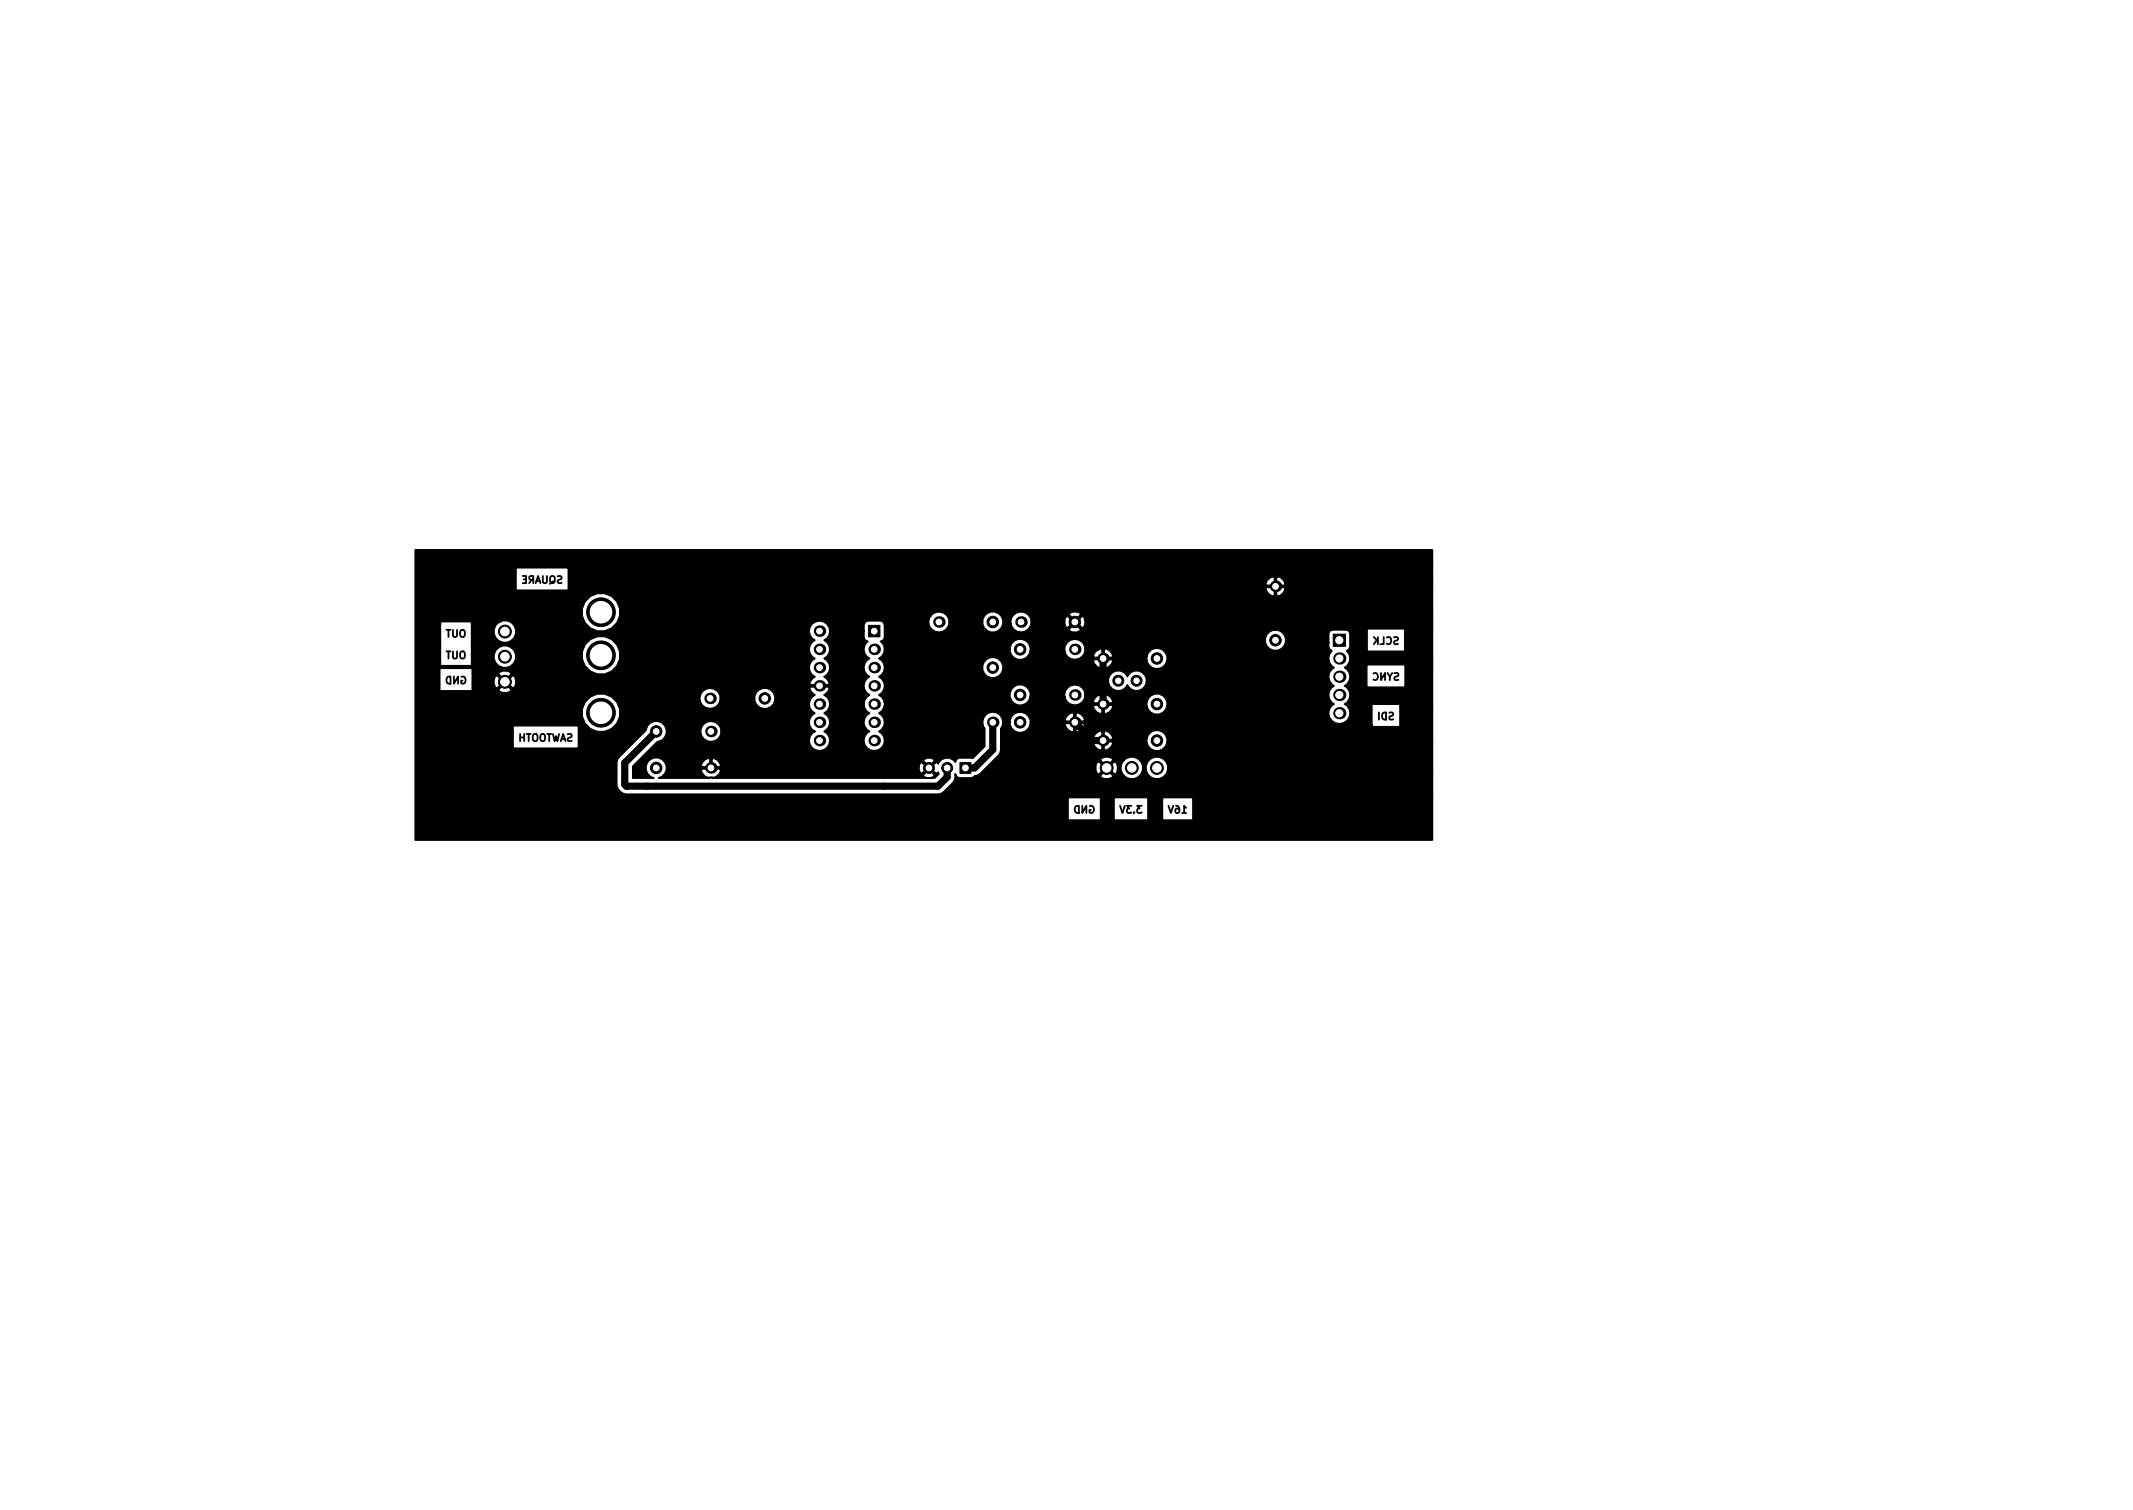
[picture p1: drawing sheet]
<svg xmlns="http://www.w3.org/2000/svg" width="297mm" height="210mm" viewBox="0 0 297 210" stroke-linecap="round" stroke-linejoin="round" font-family="sans-serif">
<g fill="none" stroke="#000" stroke-width=".25">
<path d="M62.2 90.7h.5M62.2 87.7h.5M62.3 94.3l.4-.1v1a.52 .52 0 0 1-.5-.3 .52 .52 0 0 1 .1-.6zM62.5 87.7v1M62.5 90.7v1M63.1 90.7v.8l.2 .2h.2l.1-.2v-.8M63.1 87.7v.8l.2 .2h.2l.1-.2v-.8M63.2 94.2v1l.6-1v1M64.1 90.8l.2-.1a.34 .34 0 0 1 .4 .3v.4a.33 .33 0 0 1-.3 .3 .33 .33 0 0 1-.3-.3zM64.2 87.7h.1a.34 .34 0 0 1 .4 .3v.4a.33 .33 0 0 1-.3 .3 .33 .33 0 0 1-.3-.3v-.4zM64.3 94.2a.47 .47 0 0 1 .5 .5 .47 .47 0 0 1-.5 .5l-.1-.4h.2M72.8 80.2h.5v1h-.5"/>
<path d="M72.9 80.7h.4M74 80.7l-.3 .5M74.3 80.7h-.5l-.1-.2v-.2l.6-.1v1M74.6 81.2l.3-1 .4 1M74.7 80.9h.5M75.6 80.2v.8l.2 .2h.3l.1-.2v-.8M76.6 80.3l.2-.1a.34 .34 0 0 1 .5 .3v.4a.33 .33 0 0 1-.4 .3 .33 .33 0 0 1-.3-.3zM77.1 81l-.6 .3M77.6 80.2h.4l.2 .1v.3l-.5 .2-.1 .2 .2 .2h.4M191.3 93.8a.47 .47 0 0 1 .6 .3 .47 .47 0 0 1-.4 .6l-.2-.1M191.3 88.7l.6 .6M191.7 89.1l-.4 .6"/>
<path d="M191.9 88.7v1M192 99.2v1M192.3 93.7v1l.6-1v1M192.5 99.3l.5-.1v1a.52 .52 0 0 1-.5-.3 .52 .52 0 0 1 0-.6zM192.7 88.7v1h-.5M193.1 88.8a.47 .47 0 0 1 .7 .3 .47 .47 0 0 1-.5 .6l-.2-.1M193.2 93.7l.3 .5 .4-.5M193.5 99.2h.3l.2 .1v.3l-.5 .2v.2l.1 .2h.4M193.5 94.2v.5M194.1 88.7h.4l.2 .2-.1 .2-.4 .2v.3l.1 .1h.4M194.2 93.7h.3l.2 .1v.3l-.4 .2-.1 .2 .2 .2h.3M72.4 102.7h.6"/>
<path d="M72.4 102.2v1M73 102.2v1M73.3 102.2h.6M73.6 102.2v1M74.2 102.3l.2-.1a.34 .34 0 0 1 .5 .3v.4a.33 .33 0 0 1-.4 .3 .33 .33 0 0 1-.3-.3zM75.3 102.3l.2-.1a.34 .34 0 0 1 .4 .3v.4a.33 .33 0 0 1-.3 .3 .33 .33 0 0 1-.4-.3zM76.2 102.2h.6M76.5 102.2v1M77 102.2l.2 1 .2-.7 .2 .7 .3-1M78.1 103.2l.3-1 .4 1M78.2 102.9h.5M79 102.2h.4l.2 .1v.3l-.5 .2-.1 .2 .2 .2h.4"/>
<path d="M149.8 112.3l.4-.1v1a.52 .52 0 0 1-.5-.3 .52 .52 0 0 1 .1-.6zM150.7 112.2v1l.6-1v1M151.8 112.2a.47 .47 0 0 1 .5 .5 .47 .47 0 0 1-.5 .5l-.1-.4h.2M156 112.2l.3 1 .3-1M157.5 112.2h-.6l.4 .4-.3 .1v.4l.1 .1 .4-.1M157.9 113.1v.1M159 112.2h-.6l.3 .4-.3 .1v.4l.1 .1 .5-.1M162.7 112.2l.3 1 .4-1M163.8 112.2h.2a.67 .67 0 0 1 0 1l-.3-.1v-.3l.2-.2h.1l.2 .2M164.6 113.2h.6M165.2 112.5l-.3-.3v1"/>
</g>
<g fill="#000" stroke="#000" stroke-width=".14">
<path d="M120.9 87.1h1.6v1.6h-1.6zM185.7 88.3h1.7v1.7h-1.7zM133.7 106.2h1.5v1.5h-1.5z"/>
<circle cx="70.3" cy="87.9" r=".9"/>
<circle cx="70.3" cy="94.9" r=".9"/>
<circle cx="70.3" cy="91.4" r=".9"/>
<circle cx="83.7" cy="85.2" r="2"/>
<circle cx="83.7" cy="91.2" r="2"/>
<circle cx="83.7" cy="99.2" r="2"/>
<circle cx="106.5" cy="97.2" r=".8"/>
<circle cx="138.3" cy="86.6" r=".8"/>
<circle cx="138.3" cy="93" r=".8"/>
<circle cx="142.1" cy="96.8" r=".8"/>
<circle cx="142.1" cy="90.4" r=".8"/>
<circle cx="149.7" cy="86.6" r=".8"/>
<circle cx="155.7" cy="94.8" r=".76"/>
<circle cx="158.3" cy="94.8" r=".76"/>
<circle cx="161.1" cy="98" r=".8"/>
<circle cx="161.1" cy="91.7" r=".8"/>
<circle cx="177.6" cy="89.1" r=".8"/>
<circle cx="91.4" cy="106.9" r=".8"/>
<circle cx="91.4" cy="101.8" r=".8"/>
<circle cx="129.4" cy="106.9" r=".76"/>
<circle cx="131.9" cy="106.9" r=".76"/>
<circle cx="142.1" cy="100.6" r=".8"/>
<circle cx="154.1" cy="106.9" r=".9"/>
<circle cx="157.6" cy="106.9" r=".9"/>
<circle cx="161.1" cy="103.1" r=".8"/>
<circle cx="161.1" cy="106.9" r=".9"/>
</g>
<g fill="#000">
<circle cx="98.9" cy="97.2" r=".8"/>
<circle cx="114.1" cy="90.4" r=".8"/>
<circle cx="114.1" cy="95.5" r=".8"/>
<circle cx="114.1" cy="93" r=".8"/>
<circle cx="114.1" cy="87.9" r=".8"/>
<circle cx="114.1" cy="98" r=".8"/>
<circle cx="121.7" cy="95.5" r=".8"/>
<circle cx="121.7" cy="98" r=".8"/>
<circle cx="121.7" cy="90.4" r=".8"/>
<circle cx="121.7" cy="93" r=".8"/>
<circle cx="130.8" cy="86.6" r=".8"/>
<circle cx="142.2" cy="86.6" r=".8"/>
<circle cx="149.7" cy="90.4" r=".8"/>
<circle cx="149.7" cy="96.8" r=".8"/>
<circle cx="153.6" cy="91.7" r=".8"/>
<circle cx="153.6" cy="98" r=".8"/>
<circle cx="177.6" cy="81.6" r=".8"/>
<circle cx="186.5" cy="99.3" r=".85"/>
<circle cx="186.5" cy="91.7" r=".85"/>
<circle cx="186.5" cy="94.2" r=".85"/>
<circle cx="186.5" cy="96.8" r=".85"/>
<circle cx="99" cy="101.8" r=".8"/>
<circle cx="99" cy="106.9" r=".8"/>
<circle cx="114.1" cy="103.1" r=".8"/>
<circle cx="114.1" cy="100.6" r=".8"/>
<circle cx="121.7" cy="100.6" r=".8"/>
<circle cx="121.7" cy="103.1" r=".8"/>
<circle cx="138.3" cy="100.6" r=".8"/>
<circle cx="149.7" cy="100.6" r=".8"/>
<circle cx="153.6" cy="103.1" r=".8"/>
</g>
<path d="M153.6 91.7v6.3M91.4 101.8l-4.4 4.4v3l.2 .3h43.4l1.3-1.3v-1.3M138.3 100.6v3.8l-2.6 2.5h-1.3M149.7 100.6l2.5 2.5h1.4" fill="none" stroke="#000" stroke-width="1"/>
<path d="M57.8 76.6h141.7v2.4h-127.7v3.2h7.4v-3.2h120.3v2.3h-20.5l-.2-.5-.4-.4-.4-.1-.3 .1-.4-.1-.4 .1-.4 .4-.3 .5 .2 .2h1.1v-1.1h.2v1.1h1.2l.1-.2h20.5v.7h-20.5l-.1-.2h-2.5l-.2 .2 .3 .5 .4 .4 .4 .1 .2-.1v-1.1h.2v1.1l.3 .1 .4-.1 .4-.4 .2-.5h20.5v3.6h-49l-.1-.2-.4-.2h-.5l-.6 .2v.2l.8 .8 .8-.8h49v.8h-48.4l-.2-.5-.2-.1-.8 .8h-.4l-.8-.8-.3 .1-.2 .7h-4.6l-.1-.5a1.45 1.45 0 0 0-1.7-.9 1.45 1.45 0 0 0-1 1.7h-1.1v-.6a1.45 1.45 0 0 0-1.6-1.2 1.45 1.45 0 0 0-1.3 1.5h-4.6l-.1-.5a1.46 1.46 0 0 0-2.5-.3h-43.3v-1.1a2.69 2.69 0 0 0-4.1-1.7 2.69 2.69 0 0 0 0 4.5 2.69 2.69 0 0 0 4.1-1.7h43.3l-.2 .3a1.46 1.46 0 0 0 1.1 1.9 1.46 1.46 0 0 0 1.7-1.4h4.6v.3a1.46 1.46 0 0 0 1.5 1.2 1.46 1.46 0 0 0 1.4-1.2h1.1v.3a1.47 1.47 0 0 0 1.7 .8 1.47 1.47 0 0 0 1.1-1.4h4.6l.2 .8h.3l.8-.8h.4l.8 .8h.2l.2-.4v-.6h48.4v1.1l-49 .1-.8-.8-.8 .8v.3l.4 .1 .6 .1 .5-.2 .1-.3h39.9v3.1h5.2v-3.2h3.9v4.2h-11.5l-.1-.6-.4-.5 .5-.4v-1.9a.65 .65 0 0 0-.6-.6h-1.7l-.5 .1-.2 .5v1.1h-5.9v-.5a1.46 1.46 0 0 0-2.3-1 1.46 1.46 0 0 0 0 2.5 1.46 1.46 0 0 0 2.3-1h5.9v.6a.62 .62 0 0 0 .5 .6 1.36 1.36 0 0 0-.4 1.4h-22.6v-.6a1.46 1.46 0 0 0-1.3-1.2 1.46 1.46 0 0 0-1.5 1.1h-4.7l-.2-.3-.3-.5-.5-.2-.3 .1-.4-.1-.3 .1h-1.9l-.1-.5a1.45 1.45 0 0 0-1.7-.9 1.45 1.45 0 0 0-1 1.7h-4.8v-.6a1.45 1.45 0 0 0-1.6-1.1 1.45 1.45 0 0 0-1.3 1.4h-17.4l-.1-.5-.5-.6a.62 .62 0 0 0 .6-.6v-1.6l-.2-.5-.5-.2h-1.6a.65 .65 0 0 0-.6 .7v.8h-4.7a1.45 1.45 0 0 0-1.6-1.4 1.45 1.45 0 0 0-1.3 1.7h-40.9v-.6a1.53 1.53 0 0 0-2.1-1.1h-8.4v6.2h4.4v-6.2h4a1.56 1.56 0 0 0-.3 2.7 1.56 1.56 0 0 0 2.4-1h40.9l.4 .7 .4 .2a1.41 1.41 0 0 0-.8 1.3 1.41 1.41 0 0 0 .8 1.3l-.2 .1h-27a2.68 2.68 0 0 0-2.6-3.2 2.68 2.68 0 0 0-2.6 3.1h-9.3v-.6a1.57 1.57 0 0 0-2.4-1 1.57 1.57 0 0 0 0 2.6 1.57 1.57 0 0 0 2.4-1h9.3l.4 1 .3 .3h-20.6v3.2h4.6v-3.2h16l.4 .5 .9 .4h-11.9l-.1-.3-.4-.2h-.6l-.6 .2-.1 .3 .9 .9 .9-.9h12a2.69 2.69 0 0 0 3.1-2.1h27l-.2 .1a1.42 1.42 0 0 0 .4 2.3l-.6 .5h-41l-.3-.6-.2-.1-.9 .9h-.4l-.9-.9-.2 .1-.2 .5v.6l.2 .6h.2l.9-.9h.4l.9 .9h.2l.2-.5 .1-.6h41l-.2 .4 .2 .3h2.5l.1-.3-.1-.3-.6-.6a1.41 1.41 0 0 0 .8-1.2 1.41 1.41 0 0 0-.8-1.3 1.41 1.41 0 0 0 .8-1.3 1.41 1.41 0 0 0-.8-1.3l.4-.2 .3-.5 .1-.5h4.7v1l.2 .2 .3 .2-.1 .1a1.42 1.42 0 0 0 .4 2.3 1.41 1.41 0 0 0-.8 1.3 1.41 1.41 0 0 0 .8 1.2 1.41 1.41 0 0 0-.8 1.3 1.41 1.41 0 0 0 .8 1.3l-.4 .2-.3 .5-.1 .5h-4.7l-.1-.5-.3-.5-.4-.2 .6-.6 .1-.4-.1-.2h-2.5l-.2 .2 .2 .4 .6 .6-.4 .2-.3 .5h-4.9a1.45 1.45 0 0 0-1.2-1.7 1.45 1.45 0 0 0-1.6 1.4h-4.8l-.1-.5a1.44 1.44 0 0 0-2-.7h-27l-.9-.9-.9 .9 .1 .3 .4 .2h.7l.5-.2 .1-.3h27l-.4 .2a1.46 1.46 0 0 0 .5 2.4 1.46 1.46 0 0 0 2-1.4h4.8v.3a1.46 1.46 0 0 0 1.4 1.2 1.46 1.46 0 0 0 1.4-1.2h4.9l-.1 .5 .1 .6 .3 .5 .4 .2-.6 .5h-26.6a2.67 2.67 0 0 0-3.3-3.1 2.67 2.67 0 0 0-1.2 4.3h-10.4v3.2h9.2v-3.2h1.2a2.64 2.64 0 0 0 2.6 .8 2.64 2.64 0 0 0 1.9-2h26.6l-.1 .2a1.4 1.4 0 0 0 .7 1.8h-13l-.1-.5a1.46 1.46 0 0 0-2.4-.5 1.46 1.46 0 0 0 .4 2.4 1.46 1.46 0 0 0 2.1-1.4h13l-.4 .3a1.44 1.44 0 0 0 .1 2.1 1.44 1.44 0 0 0 2.1-.3 1.44 1.44 0 0 0-.5-2.1 1.41 1.41 0 0 0 .8-1.2 1.41 1.41 0 0 0-.8-1.3l.4-.2 .3-.5 .1-.6h4.7l.1 .6 .3 .5 .4 .2-.4 .3a1.42 1.42 0 0 0 .4 2.2 1.43 1.43 0 0 0-.5 2.2 1.43 1.43 0 0 0 2.3 0 1.43 1.43 0 0 0-.5-2.2 1.41 1.41 0 0 0 .8-1.2 1.41 1.41 0 0 0-.8-1.3 1.41 1.41 0 0 0 .8-1.3 1.41 1.41 0 0 0-.8-1.2 1.41 1.41 0 0 0 .8-1.3 1.41 1.41 0 0 0-.8-1.3 1.41 1.41 0 0 0 .8-1.2 1.41 1.41 0 0 0-.8-1.3l.4-.3 .3-.4 .1-.6h17.4a1.45 1.45 0 0 0 1.3 1.5 1.45 1.45 0 0 0 1.6-1.2h4.8v.3a1.47 1.47 0 0 0 1.7 .8 1.47 1.47 0 0 0 1.1-1.4h1.9l-.2 .1-.4 .5-.2 .3 .1 .3h1.2v-1.2h.2v1.2h1.2l.1-.3h4.7v.7h-4.7l-.1-.2h-2.6l-.1 .2 .2 .4 .4 .4 .5 .3 .2-.1v-1.2h.2v1.2l.3 .1 .5-.3 .3-.4 .2-.4h4.7l.2 .5a1.46 1.46 0 0 0 1.5 .6 1.46 1.46 0 0 0 1.1-1.1h22.6v.3l.3 .4 .4 .3-.4 .2h-45.7v-.5a1.46 1.46 0 0 0-2.3-1 1.46 1.46 0 0 0 0 2.5 1.46 1.46 0 0 0 2.3-1h45.7l-.3 .5-.1 .5 .1 .6 .2 .3h-25.6a1.41 1.41 0 0 0-1-1.7 1.41 1.41 0 0 0-1.7 .8 1.41 1.41 0 0 0-2.2-.5 1.41 1.41 0 0 0 0 2.2 1.41 1.41 0 0 0 2.2-.5 1.4 1.4 0 0 0 1.4 .8 1.4 1.4 0 0 0 1.3-1.1h25.6l.5 .4-.4 .2a1.46 1.46 0 0 0 .4 2.3l-.4 .3h-22.9v-.5a1.46 1.46 0 0 0-1.3-1.2 1.46 1.46 0 0 0-1.5 1.1h-4.7l-.2-.4-.3-.4-.5-.3-.3 .2-.4-.2-.3 .2h-1.9l-.1-.6a1.45 1.45 0 0 0-1.7-.8 1.45 1.45 0 0 0-1 1.7h-4.8v-.6a1.46 1.46 0 0 0-2.3-.9 1.46 1.46 0 0 0 .1 2.4 1.46 1.46 0 0 0 2.2-.9h4.8v.2a1.47 1.47 0 0 0 1.7 .9 1.47 1.47 0 0 0 1.1-1.4h1.9l-.2 .1-.4 .4-.2 .4 .1 .2h1.2v-1.1h.2v1.1h1.2l.1-.2h4.7v.7h-4.7l-.1-.2h-2.6l-.1 .2 .2 .4 .4 .4 .5 .2 .2-.1v-1.1h.2v1.1l.3 .1 .5-.2 .3-.4 .2-.4h4.7l.2 .5a1.46 1.46 0 0 0 1.5 .6 1.46 1.46 0 0 0 1.1-1.2h22.9l-.3 .4-.1 .6 .1 .6 .2 .3h-34.2l-.2-.4-.4-.4-.5-.2-.2 .1-.5-.1-.5 .2-.3 .4-.2 .4 .1 .3h1.2v-1.2h.2v1.2h1.2l.1-.3h34.2l.1 .2a1.49 1.49 0 0 0 2.3-.1 1.49 1.49 0 0 0-.4-2.3 1.44 1.44 0 0 0 0-2.5 1.44 1.44 0 0 0 0-2.5l.3-.3 .3-.4 .1-.6h11.5v.8h-9.2v3.2h5.4v-3.2h3.8v5.5h-8.5v2.9h-39.9l-.1-.2h-2.6l-.1 .2h-4.8a1.45 1.45 0 0 0-1.3-1.8 1.45 1.45 0 0 0-1.6 1.5h-.9l-.1-.6a1.44 1.44 0 0 0-2.1-.7 1.44 1.44 0 0 0-.4 2.1v2.5l-1.6 1.7h-2.1l-.2 .1-.2 .4-.3-.4a1.36 1.36 0 0 0-1.8 .2h-.7l-.1-.2-.4-.2h-.5l-.6 .2v.2l.8 .8 .8-.8h.7l-.3 .4v-.1l-.3-.1-.8 .8h-.3l-.8-.8-.3 .1-.1 .4h-27.6l-.2-.4-.3-.4-.5-.3-.3 .2-.4-.2-.6 .3-.3 .4-.2 .4 .1 .2h1.2v-1.1h.2v1.1h1.2l.1-.2h27.6v.5l.1 .6h.3l.8-.8h.3l.8 .8h.3v-.2l.1 .2-.5 .6h-.6l.5-.2 .1-.2-.8-.8-.8 .8v.2l.4 .2h.5h-30.4v-.1l.3 .1 .5-.2 .3-.4 .2-.4-.1-.2h-2.6l-.1 .2 .2 .4 .3 .4 .6 .2 .2-.1v.1h-7.2l.5-.2a1.46 1.46 0 0 0 .2-2.2 1.46 1.46 0 0 0-2.3 .3 1.46 1.46 0 0 0 .9 2.1h-2.9v-1.6l3.5-3.4h.1a1.46 1.46 0 0 0 1.1-1.6 1.46 1.46 0 0 0-1.4-1.3 1.46 1.46 0 0 0-1.5 1.3l-3.7 3.7-.2 .4-.1 .4v3a1.52 1.52 0 0 0 1.3 1.4h43.4l.5-.1 .3-.2 1.3-1.3a1.4 1.4 0 0 0 .3-1.2 .63 .63 0 0 0 .7 .5h1.5h.3l.2-.2 .4-.1 .4-.3 2.6-2.5 .2-.4 .1-.4v-3l.2-.2 .1-.6h.9a1.45 1.45 0 0 0 1.3 1.4 1.45 1.45 0 0 0 1.6-1.1h4.8l.2 .4 .3 .4 .5 .3 .3-.2v-1.1h.2v1.1l.2 .2 .5-.3 .4-.4 .2-.4h39.9v.3h4v-3.2h4.5v5.4h-37a1.46 1.46 0 0 0-1.1-1.7 1.46 1.46 0 0 0-1.7 1.1h-4.7l-.2-.4-.3-.4-.5-.3-.3 .1-.4-.1-.5 .3-.4 .4-.2 .4 .1 .2h1.2v-1.2h.2v1.2h1.2l.1-.2h4.7v.7h-4.7l-.1-.3h-2.6l-.1 .3 .2 .4 .4 .4 .5 .2 .2-.1v-1.2h.2v1.2l.3 .1 .5-.2 .3-.4 .2-.4h4.7l.2 .4a1.46 1.46 0 0 0 1.5 .7 1.46 1.46 0 0 0 1.1-1.2h37v3.8h-36.9v-.6a1.56 1.56 0 0 0-1.8-1.2 1.56 1.56 0 0 0-1.2 1.8h-.5v-.6a1.54 1.54 0 0 0-2.6-.8h-1.5l-.1-.2-.4-.2h-.6l-.6 .2-.1 .2 .9 .9 .9-.9h1.5l-.2 .3-.2 .6h-.4l-.3-.6-.2-.1-.9 .9h-.4l-.9-.9-.2 .1-.2 .5v.6l.2 .5 .2 .1 .9-.9h.4l.9 .9 .2-.1 .2-.4 .1-.6h.4v.5l.2 .6 .2 .2h-1.5l-.9-.9-.9 .9 .1 .3 .4 .1 .7 .1 .5-.2 .1-.3h1.5a1.54 1.54 0 0 0 1.6 .4 1.54 1.54 0 0 0 1-1.2h.5a1.56 1.56 0 0 0 1.5 1.3 1.56 1.56 0 0 0 1.5-1.3h36.9v3.8h-50.8v3.2h4.6v-3.2h1.8v3.2h4.8v-3.2h2v3.2h4.2v-3.2h33.4v6h-141.7z" fill="#000" stroke="#000" stroke-width=".25"/>
<g fill="#fff" stroke="#fff" stroke-width=".14">
<circle cx="161.1" cy="103.1" r=".4"/>
<circle cx="153.6" cy="103.1" r=".4"/>
<circle cx="161.1" cy="106.9" r=".6"/>
<circle cx="157.6" cy="106.9" r=".6"/>
<circle cx="154.1" cy="106.9" r=".6"/>
<circle cx="149.7" cy="86.6" r=".4"/>
<circle cx="142.2" cy="86.6" r=".4"/>
<circle cx="138.3" cy="86.6" r=".4"/>
<circle cx="130.8" cy="86.6" r=".4"/>
<circle cx="161.1" cy="91.7" r=".4"/>
<circle cx="153.6" cy="91.7" r=".4"/>
<circle cx="161.1" cy="98" r=".4"/>
<circle cx="153.6" cy="98" r=".4"/>
<circle cx="177.6" cy="89.1" r=".4"/>
<circle cx="177.6" cy="81.6" r=".4"/>
<circle cx="186.5" cy="89.1" r=".5"/>
<circle cx="186.5" cy="91.7" r=".5"/>
<circle cx="186.5" cy="94.2" r=".5"/>
<circle cx="186.5" cy="96.8" r=".5"/>
<circle cx="186.5" cy="99.3" r=".5"/>
<circle cx="158.3" cy="94.8" r=".38"/>
<circle cx="155.7" cy="94.8" r=".38"/>
<circle cx="131.9" cy="106.9" r=".4"/>
<circle cx="129.4" cy="106.9" r=".4"/>
<circle cx="134.4" cy="106.9" r=".4"/>
<circle cx="142.1" cy="90.4" r=".4"/>
<circle cx="149.7" cy="90.4" r=".4"/>
<circle cx="142.1" cy="96.8" r=".4"/>
<circle cx="149.7" cy="96.8" r=".4"/>
<circle cx="138.3" cy="93" r=".4"/>
<circle cx="138.3" cy="100.6" r=".4"/>
<circle cx="142.1" cy="100.6" r=".4"/>
<circle cx="149.7" cy="100.6" r=".4"/>
<circle cx="106.5" cy="97.2" r=".4"/>
<circle cx="98.9" cy="97.2" r=".4"/>
<circle cx="91.4" cy="101.8" r=".4"/>
<circle cx="99" cy="101.8" r=".4"/>
<circle cx="91.4" cy="106.9" r=".4"/>
<circle cx="99" cy="106.9" r=".4"/>
<circle cx="83.7" cy="99.2" r="1.5"/>
<circle cx="83.7" cy="91.2" r="1.5"/>
<circle cx="83.7" cy="85.2" r="1.5"/>
<circle cx="121.7" cy="87.9" r=".4"/>
<circle cx="114.1" cy="103.1" r=".4"/>
<circle cx="121.7" cy="90.4" r=".4"/>
<circle cx="114.1" cy="100.6" r=".4"/>
<circle cx="121.7" cy="93" r=".4"/>
<circle cx="114.1" cy="98" r=".4"/>
<circle cx="121.7" cy="95.5" r=".4"/>
<circle cx="114.1" cy="95.5" r=".4"/>
<circle cx="121.7" cy="98" r=".4"/>
<circle cx="114.1" cy="93" r=".4"/>
<circle cx="121.7" cy="100.6" r=".4"/>
<circle cx="114.1" cy="90.4" r=".4"/>
<circle cx="121.7" cy="103.1" r=".4"/>
<circle cx="114.1" cy="87.9" r=".4"/>
<circle cx="70.3" cy="87.9" r=".6"/>
<circle cx="70.3" cy="91.4" r=".6"/>
<circle cx="70.3" cy="94.9" r=".6"/>
</g>
</svg>
